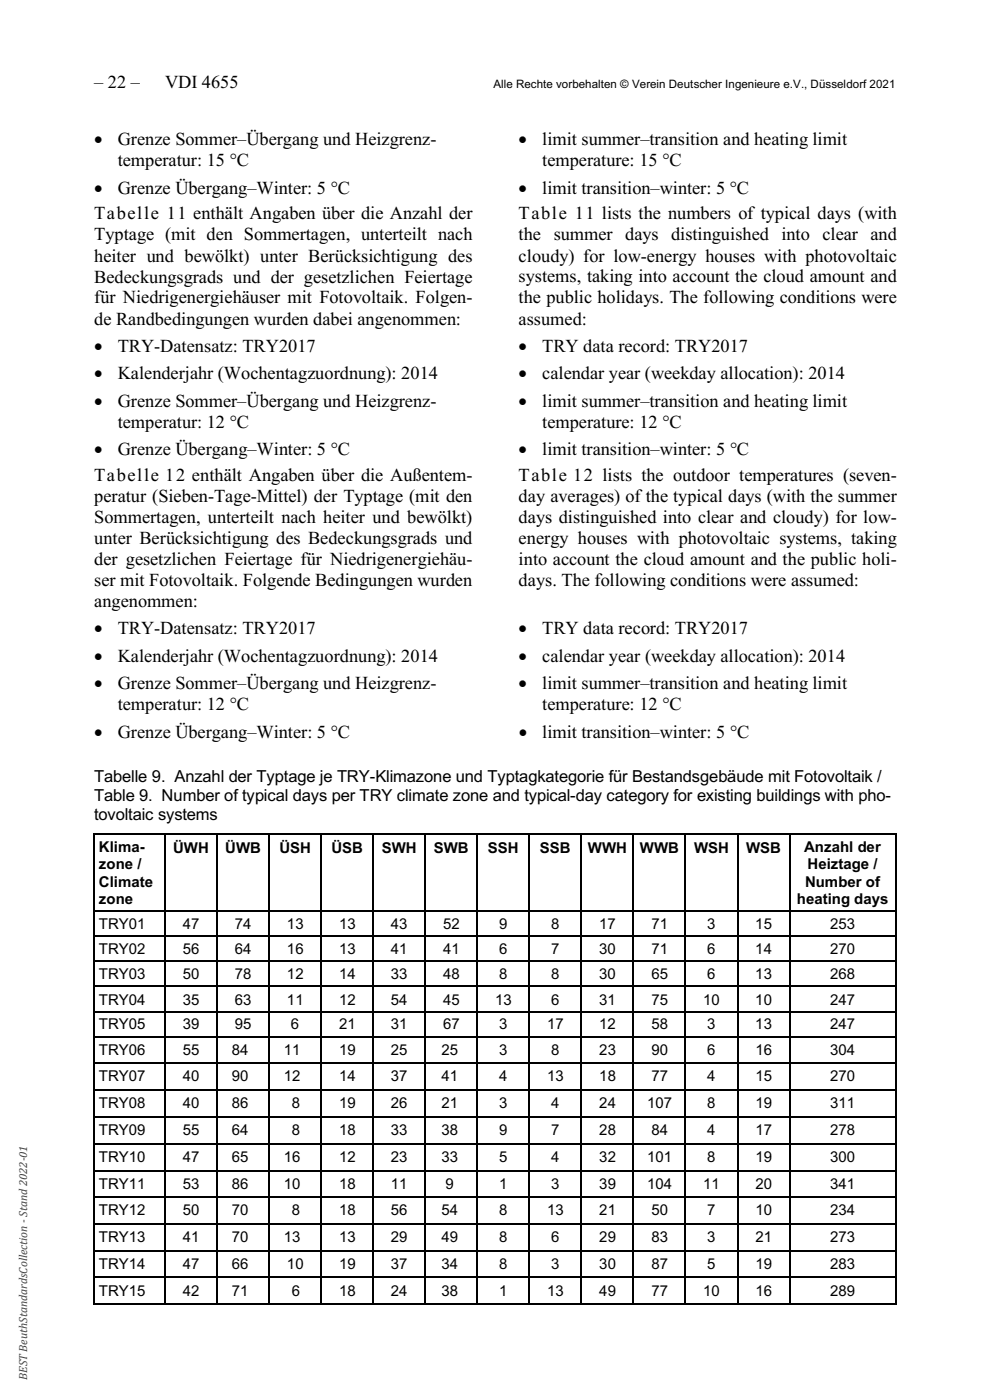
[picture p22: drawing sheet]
<svg xmlns="http://www.w3.org/2000/svg" width="210mm" height="297mm" viewBox="0 0 210 297" stroke-linecap="round" stroke-linejoin="round" font-family="sans-serif">
<defs><g id="words">
<g font-size="3.9">
<text x="20" y="18.6">– 22 –</text>
<text x="35" y="18.6">VDI 4655</text>
<text x="20" y="30.8">•</text>
<text x="25" y="30.8">Grenze Sommer–Übergang und Heizgrenz-</text>
<text x="25" y="35.3">temperatur: 15 °C</text>
<text x="110" y="30.8">•</text>
<text x="115" y="30.8">limit summer–transition and heating limit</text>
<text x="115" y="35.3">temperature: 15 °C</text>
<text x="20" y="41.1">•</text>
<text x="25" y="41.1">Grenze Übergang–Winter: 5 °C</text>
<text x="110" y="41.1">•</text>
<text x="115" y="41.1">limit transition–winter: 5 °C</text>
<text x="20" y="46.6">Tabelle 11 enthält Angaben über die Anzahl der</text>
<text x="110" y="46.6">Table 11 lists the numbers of typical days (with</text>
<text x="20" y="51">Typtage (mit den Sommertagen, unterteilt nach</text>
<text x="110" y="51">the summer days distinguished into clear and</text>
<text x="20" y="55.5">heiter und bewölkt) unter Berücksichtigung des</text>
<text x="20" y="59.9">Bedeckungsgrads und der gesetzlichen Feiertage</text>
<text x="110" y="59.9">systems, taking into account the cloud amount and</text>
<text x="110" y="55.5">cloudy) for low-energy houses with photovoltaic</text>
<text x="20" y="64.4">für Niedrigenergiehäuser mit Fotovoltaik. Folgen-</text>
<text x="110" y="64.4">the public holidays. The following conditions were</text>
<text x="20" y="68.9">de Randbedingungen wurden dabei angenommen:</text>
<text x="110" y="68.9">assumed:</text>
<text x="20" y="74.7">•</text>
<text x="25" y="74.7">TRY-Datensatz: TRY2017</text>
<text x="110" y="74.7">•</text>
<text x="115" y="74.7">TRY data record: TRY2017</text>
<text x="20" y="80.5">•</text>
<text x="25" y="80.5">Kalenderjahr (Wochentagzuordnung): 2014</text>
<text x="110" y="80.5">•</text>
<text x="115" y="80.5">calendar year (weekday allocation): 2014</text>
<text x="20" y="86.3">•</text>
<text x="25" y="86.3">Grenze Sommer–Übergang und Heizgrenz-</text>
<text x="110" y="86.3">•</text>
<text x="115" y="86.3">limit summer–transition and heating limit</text>
<text x="25" y="90.8">temperatur: 12 °C</text>
<text x="115" y="90.8">temperature: 12 °C</text>
<text x="20" y="96.6">•</text>
<text x="25" y="96.6">Grenze Übergang–Winter: 5 °C</text>
<text x="110" y="96.6">•</text>
<text x="115" y="96.6">limit transition–winter: 5 °C</text>
<text x="20" y="102.1">Tabelle 12 enthält Angaben über die Außentem-</text>
<text x="20" y="106.5">peratur (Sieben-Tage-Mittel) der Typtage (mit den</text>
<text x="110" y="102.1">Table 12 lists the outdoor temperatures (seven-</text>
<text x="110" y="106.5">day averages) of the typical days (with the summer</text>
<text x="20" y="111">Sommertagen, unterteilt nach heiter und bewölkt)</text>
<text x="110" y="111">days distinguished into clear and cloudy) for low-</text>
<text x="20" y="115.4">unter Berücksichtigung des Bedeckungsgrads und</text>
<text x="20" y="119.9">der gesetzlichen Feiertage für Niedrigenergiehäu-</text>
<text x="110" y="119.9">into account the cloud amount and the public holi-</text>
<text x="110" y="115.4">energy houses with photovoltaic systems, taking</text>
<text x="20" y="124.4">ser mit Fotovoltaik. Folgende Bedingungen wurden</text>
<text x="110" y="124.4">days. The following conditions were assumed:</text>
<text x="20" y="128.9">angenommen:</text>
<text x="20" y="134.6">•</text>
<text x="25" y="134.6">TRY-Datensatz: TRY2017</text>
<text x="110" y="134.6">•</text>
<text x="115" y="134.6">TRY data record: TRY2017</text>
<text x="20" y="140.4">•</text>
<text x="25" y="140.4">Kalenderjahr (Wochentagzuordnung): 2014</text>
<text x="110" y="140.4">•</text>
<text x="115" y="140.4">calendar year (weekday allocation): 2014</text>
<text x="20" y="146.2">•</text>
<text x="25" y="146.2">Grenze Sommer–Übergang und Heizgrenz-</text>
<text x="110" y="146.2">•</text>
<text x="115" y="146.2">limit summer–transition and heating limit</text>
<text x="25" y="150.7">temperatur: 12 °C</text>
<text x="115" y="150.7">temperature: 12 °C</text>
<text x="20" y="156.5">•</text>
<text x="25" y="156.5">Grenze Übergang–Winter: 5 °C</text>
<text x="110" y="156.5">•</text>
<text x="115" y="156.5">limit transition–winter: 5 °C</text>
</g>
<g font-size="3.5">
<text x="20" y="165.9">Tabelle 9. Anzahl der Typtage je TRY-Klimazone und Typtagkategorie für Bestandsgebäude mit Fotovoltaik /</text>
<text x="20" y="170">Table 9. Number of typical days per TRY climate zone and typical-day category for existing buildings with pho-</text>
<text x="20" y="174">tovoltaic systems</text>
</g>
<g font-size="3.2">
<text x="21" y="180.8">Klima-</text>
<text x="21" y="184.5">zone /</text>
<text x="36.7" y="180.9">ÜWH</text>
<text x="47.8" y="180.9">ÜWB</text>
<text x="59.3" y="180.9">ÜSH</text>
<text x="70.3" y="180.9">ÜSB</text>
<text x="81" y="180.9">SWH</text>
<text x="92" y="180.9">SWB</text>
<text x="103.5" y="180.9">SSH</text>
<text x="114.6" y="180.9">SSB</text>
<text x="124.7" y="180.9">WWH</text>
<text x="135.8" y="180.9">WWB</text>
<text x="147.2" y="180.9">WSH</text>
<text x="158.3" y="180.9">WSB</text>
<text x="170.6" y="180.8">Anzahl der</text>
<text x="171.3" y="184.5">Heiztage /</text>
<text x="21" y="188.2">Climate</text>
<text x="21" y="191.8">zone</text>
<text x="169" y="191.8">heating days</text>
<text x="170.8" y="188.2">Number of</text>
<text x="21" y="197.1">TRY01</text>
<text x="38.8" y="197.1">47</text>
<text x="49.8" y="197.1">74</text>
<text x="60.9" y="197.1">13</text>
<text x="71.9" y="197.1">13</text>
<text x="82.9" y="197.1">43</text>
<text x="94" y="197.1">52</text>
<text x="105.9" y="197.1">9</text>
<text x="116.9" y="197.1">8</text>
<text x="127.1" y="197.1">17</text>
<text x="138.2" y="197.1">71</text>
<text x="150" y="197.1">3</text>
<text x="160.2" y="197.1">15</text>
<text x="176.1" y="197.1">253</text>
<text x="21" y="202.5">TRY02</text>
<text x="38.8" y="202.5">56</text>
<text x="49.8" y="202.5">64</text>
<text x="60.9" y="202.5">16</text>
<text x="71.9" y="202.5">13</text>
<text x="82.9" y="202.5">41</text>
<text x="94" y="202.5">41</text>
<text x="105.9" y="202.5">6</text>
<text x="116.9" y="202.5">7</text>
<text x="127.1" y="202.5">30</text>
<text x="138.2" y="202.5">71</text>
<text x="150" y="202.5">6</text>
<text x="160.2" y="202.5">14</text>
<text x="176.1" y="202.5">270</text>
<text x="21" y="207.8">TRY03</text>
<text x="38.8" y="207.8">50</text>
<text x="49.8" y="207.8">78</text>
<text x="60.9" y="207.8">12</text>
<text x="71.9" y="207.8">14</text>
<text x="82.9" y="207.8">33</text>
<text x="94" y="207.8">48</text>
<text x="105.9" y="207.8">8</text>
<text x="116.9" y="207.8">8</text>
<text x="127.1" y="207.8">30</text>
<text x="138.2" y="207.8">65</text>
<text x="150" y="207.8">6</text>
<text x="160.2" y="207.8">13</text>
<text x="176.1" y="207.8">268</text>
<text x="21" y="213.1">TRY04</text>
<text x="38.8" y="213.1">35</text>
<text x="49.8" y="213.1">63</text>
<text x="60.9" y="213.1">11</text>
<text x="71.9" y="213.1">12</text>
<text x="82.9" y="213.1">54</text>
<text x="94" y="213.1">45</text>
<text x="105" y="213.1">13</text>
<text x="116.9" y="213.1">6</text>
<text x="127.1" y="213.1">31</text>
<text x="138.2" y="213.1">75</text>
<text x="149.2" y="213.1">10</text>
<text x="160.2" y="213.1">10</text>
<text x="176.1" y="213.1">247</text>
<text x="21" y="218.4">TRY05</text>
<text x="38.8" y="218.4">39</text>
<text x="49.8" y="218.4">95</text>
<text x="61.7" y="218.4">6</text>
<text x="71.9" y="218.4">21</text>
<text x="82.9" y="218.4">31</text>
<text x="94" y="218.4">67</text>
<text x="105.9" y="218.4">3</text>
<text x="116.1" y="218.4">17</text>
<text x="127.1" y="218.4">12</text>
<text x="138.2" y="218.4">58</text>
<text x="150" y="218.4">3</text>
<text x="160.2" y="218.4">13</text>
<text x="176.1" y="218.4">247</text>
<text x="21" y="223.8">TRY06</text>
<text x="38.8" y="223.8">55</text>
<text x="49.2" y="223.8">84</text>
<text x="60.2" y="223.8">11</text>
<text x="71.9" y="223.8">19</text>
<text x="82.9" y="223.8">25</text>
<text x="93.6" y="223.8">25</text>
<text x="105.9" y="223.8">3</text>
<text x="116.9" y="223.8">8</text>
<text x="127.1" y="223.8">23</text>
<text x="138.2" y="223.8">90</text>
<text x="150" y="223.8">6</text>
<text x="160.2" y="223.8">16</text>
<text x="176.1" y="223.8">304</text>
<text x="21" y="229.4">TRY07</text>
<text x="38.8" y="229.4">40</text>
<text x="49.2" y="229.4">90</text>
<text x="60.2" y="229.4">12</text>
<text x="71.9" y="229.4">14</text>
<text x="82.9" y="229.4">37</text>
<text x="93.6" y="229.4">41</text>
<text x="105.9" y="229.4">4</text>
<text x="116.1" y="229.4">13</text>
<text x="127.1" y="229.4">18</text>
<text x="138.2" y="229.4">77</text>
<text x="150" y="229.4">4</text>
<text x="160.2" y="229.4">15</text>
<text x="176.1" y="229.4">270</text>
<text x="21" y="235.2">TRY08</text>
<text x="38.8" y="235.2">40</text>
<text x="49.2" y="235.2">86</text>
<text x="61.9" y="235.2">8</text>
<text x="71.9" y="235.2">19</text>
<text x="82.9" y="235.2">26</text>
<text x="93.6" y="235.2">21</text>
<text x="105.9" y="235.2">3</text>
<text x="116.9" y="235.2">4</text>
<text x="127.1" y="235.2">24</text>
<text x="137.3" y="235.2">107</text>
<text x="150" y="235.2">8</text>
<text x="160.2" y="235.2">19</text>
<text x="176.1" y="235.2">311</text>
<text x="21" y="240.8">TRY09</text>
<text x="38.8" y="240.8">55</text>
<text x="49.2" y="240.8">64</text>
<text x="61.9" y="240.8">8</text>
<text x="71.9" y="240.8">18</text>
<text x="82.9" y="240.8">33</text>
<text x="93.6" y="240.8">38</text>
<text x="105.9" y="240.8">9</text>
<text x="116.9" y="240.8">7</text>
<text x="127.1" y="240.8">28</text>
<text x="138.2" y="240.8">84</text>
<text x="150" y="240.8">4</text>
<text x="160.2" y="240.8">17</text>
<text x="176.1" y="240.8">278</text>
<text x="21" y="246.5">TRY10</text>
<text x="38.8" y="246.5">47</text>
<text x="49.2" y="246.5">65</text>
<text x="60.2" y="246.5">16</text>
<text x="71.9" y="246.5">12</text>
<text x="82.9" y="246.5">23</text>
<text x="93.6" y="246.5">33</text>
<text x="105.9" y="246.5">5</text>
<text x="116.9" y="246.5">4</text>
<text x="127.1" y="246.5">32</text>
<text x="137.3" y="246.5">101</text>
<text x="150" y="246.5">8</text>
<text x="160.2" y="246.5">19</text>
<text x="176.1" y="246.5">300</text>
<text x="21" y="252.2">TRY11</text>
<text x="21" y="257.9">TRY12</text>
<text x="38.8" y="252.2">53</text>
<text x="38.8" y="257.9">50</text>
<text x="49.2" y="252.2">86</text>
<text x="49.2" y="257.9">70</text>
<text x="60.2" y="252.2">10</text>
<text x="61.9" y="257.9">8</text>
<text x="71.9" y="252.2">18</text>
<text x="71.9" y="257.9">18</text>
<text x="82.9" y="252.2">11</text>
<text x="82.9" y="257.9">56</text>
<text x="93.6" y="257.9">54</text>
<text x="94.5" y="252.2">9</text>
<text x="105.9" y="252.2">1</text>
<text x="105.9" y="257.9">8</text>
<text x="116.1" y="257.9">13</text>
<text x="116.9" y="252.2">3</text>
<text x="127.1" y="252.2">39</text>
<text x="127.1" y="257.9">21</text>
<text x="137.3" y="252.2">104</text>
<text x="138.2" y="257.9">50</text>
<text x="149.2" y="252.2">11</text>
<text x="150" y="257.9">7</text>
<text x="160.2" y="252.2">20</text>
<text x="160.2" y="257.9">10</text>
<text x="176.1" y="252.2">341</text>
<text x="176.1" y="257.9">234</text>
<text x="21" y="263.5">TRY13</text>
<text x="38.8" y="263.5">41</text>
<text x="49.2" y="263.5">70</text>
<text x="60.2" y="263.5">13</text>
<text x="71.9" y="263.5">13</text>
<text x="82.9" y="263.5">29</text>
<text x="93.6" y="263.5">49</text>
<text x="105.9" y="263.5">8</text>
<text x="116.9" y="263.5">6</text>
<text x="127.1" y="263.5">29</text>
<text x="138.2" y="263.5">83</text>
<text x="150" y="263.5">3</text>
<text x="160.2" y="263.5">21</text>
<text x="176.1" y="263.5">273</text>
<text x="21" y="269.2">TRY14</text>
<text x="38.8" y="269.2">47</text>
<text x="49.2" y="269.2">66</text>
<text x="60.9" y="269.2">10</text>
<text x="71.9" y="269.2">19</text>
<text x="82.9" y="269.2">37</text>
<text x="93.6" y="269.2">34</text>
<text x="105.9" y="269.2">8</text>
<text x="116.9" y="269.2">3</text>
<text x="127.1" y="269.2">30</text>
<text x="138.2" y="269.2">87</text>
<text x="150" y="269.2">5</text>
<text x="160.2" y="269.2">19</text>
<text x="176.1" y="269.2">283</text>
<text x="21" y="274.9">TRY15</text>
<text x="38.8" y="274.9">42</text>
<text x="49.2" y="274.9">71</text>
<text x="61.9" y="274.9">6</text>
<text x="71.9" y="274.9">18</text>
<text x="82.9" y="274.9">24</text>
<text x="93.6" y="274.9">38</text>
<text x="105.9" y="274.9">1</text>
<text x="116.1" y="274.9">13</text>
<text x="127.1" y="274.9">49</text>
<text x="138.2" y="274.9">77</text>
<text x="149.2" y="274.9">10</text>
<text x="160.2" y="274.9">16</text>
<text x="176.1" y="274.9">289</text>
</g>
<text font-size="2.5" x="104.7" y="18.6">Alle Rechte vorbehalten © Verein Deutscher Ingenieure e.V., Düsseldorf 2021</text>
<text font-size="2.5" fill="#424242" x="5.8" y="292.8" transform="rotate(-90 5.8 292.8)">BEST BeuthStandardsCollection - Stand 2022-01</text>
</g></defs>
<g fill="#000">
<path d="M19.7 176.9h.3v.3h-.3zM34.9 176.9h.2v.3h-.2zM45.9 176.9h.2v.3h-.2zM56.9 176.9h.3v.3h-.3zM68 176.9h.2v.3h-.2zM79 176.9h.3v.3h-.3zM90.1 176.9h.2v.3h-.2zM101.1 176.9h.3v.3h-.3zM112.1 176.9h.3v.3h-.3zM123.2 176.9h.2v.3h-.2zM134.2 176.9h.3v.3h-.3zM145.3 176.9h.2v.3h-.2z"/>
<path d="M156.3 176.9h.3v.3h-.3zM167.4 176.9h.2v.3h-.2zM189.9 176.9h.2v.3h-.2zM19.7 193.2h.3v.3h-.3zM19.7 198.5h.3v.3h-.3zM34.9 193.2h.2v.3h-.2zM34.9 198.5h.2v.3h-.2zM45.9 193.2h.2v.3h-.2zM45.9 198.5h.2v.3h-.2zM56.9 193.2h.3v.3h-.3zM56.9 198.5h.3v.3h-.3zM68 193.2h.2v.3h-.2z"/>
<path d="M68 198.5h.2v.3h-.2zM79 193.2h.3v.3h-.3zM79 198.5h.3v.3h-.3zM90.1 193.2h.2v.3h-.2zM90.1 198.5h.2v.3h-.2zM101.1 193.2h.3v.3h-.3zM101.1 198.5h.3v.3h-.3zM112.1 193.2h.3v.3h-.3zM112.1 198.5h.3v.3h-.3zM123.2 193.2h.2v.3h-.2zM123.2 198.5h.2v.3h-.2zM134.2 193.2h.3v.3h-.3z"/>
<path d="M134.2 198.5h.3v.3h-.3zM145.3 193.2h.2v.3h-.2zM145.3 198.5h.2v.3h-.2zM156.3 193.2h.3v.3h-.3zM156.3 198.5h.3v.3h-.3zM167.4 193.2h.2v.3h-.2zM167.4 198.5h.2v.3h-.2zM189.9 193.2h.2v.3h-.2zM189.9 198.5h.2v.3h-.2zM19.7 203.8h.3v.3h-.3zM19.7 209.2h.3v.2h-.3zM19.7 214.5h.3v.3h-.3z"/>
<path d="M34.9 203.8h.2v.3h-.2zM34.9 209.2h.2v.2h-.2zM34.9 214.5h.2v.3h-.2zM45.9 203.8h.2v.3h-.2zM45.9 209.2h.2v.2h-.2zM45.9 214.5h.2v.3h-.2zM56.9 203.8h.3v.3h-.3zM56.9 209.2h.3v.2h-.3zM56.9 214.5h.3v.3h-.3zM68 203.8h.2v.3h-.2zM68 209.2h.2v.2h-.2zM68 214.5h.2v.3h-.2z"/>
<path d="M79 203.8h.3v.3h-.3zM79 209.2h.3v.2h-.3zM79 214.5h.3v.3h-.3zM90.1 203.8h.2v.3h-.2zM90.1 209.2h.2v.2h-.2zM90.1 214.5h.2v.3h-.2zM101.1 203.8h.3v.3h-.3zM101.1 209.2h.3v.2h-.3zM101.1 214.5h.3v.3h-.3zM112.1 203.8h.3v.3h-.3zM112.1 209.2h.3v.2h-.3zM112.1 214.5h.3v.3h-.3z"/>
<path d="M123.2 203.8h.2v.3h-.2zM123.2 209.2h.2v.2h-.2zM123.2 214.5h.2v.3h-.2zM134.2 203.8h.3v.3h-.3zM134.2 209.2h.3v.2h-.3zM134.2 214.5h.3v.3h-.3zM145.3 203.8h.2v.3h-.2zM145.3 209.2h.2v.2h-.2zM145.3 214.5h.2v.3h-.2zM156.3 203.8h.3v.3h-.3zM156.3 209.2h.3v.2h-.3zM156.3 214.5h.3v.3h-.3z"/>
<path d="M167.4 203.8h.2v.3h-.2zM167.4 209.2h.2v.2h-.2zM167.4 214.5h.2v.3h-.2zM189.9 203.8h.2v.3h-.2zM189.9 209.2h.2v.2h-.2zM189.9 214.5h.2v.3h-.2zM19.7 219.8h.3v.3h-.3zM19.7 225.5h.3v.3h-.3zM19.7 231.2h.3v.2h-.3zM19.7 236.9h.3v.2h-.3zM34.9 219.8h.2v.3h-.2zM34.9 225.5h.2v.3h-.2z"/>
<path d="M34.9 231.2h.2v.2h-.2zM34.9 236.9h.2v.2h-.2zM45.9 219.8h.2v.3h-.2zM45.9 225.5h.2v.3h-.2zM45.9 231.2h.2v.2h-.2zM45.9 236.9h.2v.2h-.2zM56.9 219.8h.3v.3h-.3zM56.9 225.5h.3v.3h-.3zM56.9 231.2h.3v.2h-.3zM56.9 236.9h.3v.2h-.3zM68 219.8h.2v.3h-.2zM68 225.5h.2v.3h-.2z"/>
<path d="M68 231.2h.2v.2h-.2zM68 236.9h.2v.2h-.2zM79 219.8h.3v.3h-.3zM79 225.5h.3v.3h-.3zM79 231.2h.3v.2h-.3zM79 236.9h.3v.2h-.3zM90.1 219.8h.2v.3h-.2zM90.1 225.5h.2v.3h-.2zM90.1 231.2h.2v.2h-.2zM90.1 236.9h.2v.2h-.2zM101.1 219.8h.3v.3h-.3zM101.1 225.5h.3v.3h-.3z"/>
<path d="M101.1 231.2h.3v.2h-.3zM101.1 236.9h.3v.2h-.3zM112.1 219.8h.3v.3h-.3zM112.1 225.5h.3v.3h-.3zM112.1 231.2h.3v.2h-.3zM112.1 236.9h.3v.2h-.3zM123.2 219.8h.2v.3h-.2zM123.2 225.5h.2v.3h-.2zM123.2 231.2h.2v.2h-.2zM123.2 236.9h.2v.2h-.2zM134.2 219.8h.3v.3h-.3zM134.2 225.5h.3v.3h-.3z"/>
<path d="M134.2 231.2h.3v.2h-.3zM134.2 236.9h.3v.2h-.3zM145.3 219.8h.2v.3h-.2zM145.3 225.5h.2v.3h-.2zM145.3 231.2h.2v.2h-.2zM145.3 236.9h.2v.2h-.2zM156.3 219.8h.3v.3h-.3zM156.3 225.5h.3v.3h-.3zM156.3 231.2h.3v.2h-.3zM156.3 236.9h.3v.2h-.3zM167.4 219.8h.2v.3h-.2zM167.4 225.5h.2v.3h-.2z"/>
<path d="M167.4 231.2h.2v.2h-.2zM167.4 236.9h.2v.2h-.2zM189.9 219.8h.2v.3h-.2zM189.9 225.5h.2v.3h-.2zM189.9 231.2h.2v.2h-.2zM189.9 236.9h.2v.2h-.2zM19.7 242.6h.3v.2h-.3zM19.7 248.2h.3v.3h-.3zM19.7 253.9h.3v.3h-.3zM19.7 259.6h.3v.2h-.3zM34.9 242.6h.2v.2h-.2zM34.9 248.2h.2v.3h-.2z"/>
<path d="M34.9 253.9h.2v.3h-.2zM34.9 259.6h.2v.2h-.2zM45.9 242.6h.2v.2h-.2zM45.9 248.2h.2v.3h-.2zM45.9 253.9h.2v.3h-.2zM45.9 259.6h.2v.2h-.2zM56.9 242.6h.3v.2h-.3zM56.9 248.2h.3v.3h-.3zM56.9 253.9h.3v.3h-.3zM56.9 259.6h.3v.2h-.3zM68 242.6h.2v.2h-.2zM68 248.2h.2v.3h-.2z"/>
<path d="M68 253.9h.2v.3h-.2zM68 259.6h.2v.2h-.2zM79 242.6h.3v.2h-.3zM79 248.2h.3v.3h-.3zM79 253.9h.3v.3h-.3zM79 259.6h.3v.2h-.3zM90.1 242.6h.2v.2h-.2zM90.1 248.2h.2v.3h-.2zM90.1 253.9h.2v.3h-.2zM90.1 259.6h.2v.2h-.2zM101.1 242.6h.3v.2h-.3zM101.1 248.2h.3v.3h-.3z"/>
<path d="M101.1 253.9h.3v.3h-.3zM101.1 259.6h.3v.2h-.3zM112.1 242.6h.3v.2h-.3zM112.1 248.2h.3v.3h-.3zM112.1 253.9h.3v.3h-.3zM112.1 259.6h.3v.2h-.3zM123.2 242.6h.2v.2h-.2zM123.2 248.2h.2v.3h-.2zM123.2 253.9h.2v.3h-.2zM123.2 259.6h.2v.2h-.2zM134.2 242.6h.3v.2h-.3zM134.2 248.2h.3v.3h-.3z"/>
<path d="M134.2 253.9h.3v.3h-.3zM134.2 259.6h.3v.2h-.3zM145.3 242.6h.2v.2h-.2zM145.3 248.2h.2v.3h-.2zM145.3 253.9h.2v.3h-.2zM145.3 259.6h.2v.2h-.2zM156.3 242.6h.3v.2h-.3zM156.3 248.2h.3v.3h-.3zM156.3 253.9h.3v.3h-.3zM156.3 259.6h.3v.2h-.3zM167.4 242.6h.2v.2h-.2zM167.4 248.2h.2v.3h-.2z"/>
<path d="M167.4 253.9h.2v.3h-.2zM167.4 259.6h.2v.2h-.2zM189.9 242.6h.2v.2h-.2zM189.9 248.2h.2v.3h-.2zM189.9 253.9h.2v.3h-.2zM189.9 259.6h.2v.2h-.2zM19.7 265.3h.3v.2h-.3zM19.7 270.9h.3v.3h-.3zM19.7 276.6h.3v.3h-.3zM34.9 265.3h.2v.2h-.2zM34.9 270.9h.2v.3h-.2zM34.9 276.6h.2v.3h-.2z"/>
<path d="M45.9 265.3h.2v.2h-.2zM45.9 270.9h.2v.3h-.2zM45.9 276.6h.2v.3h-.2zM56.9 265.3h.3v.2h-.3zM56.9 270.9h.3v.3h-.3zM56.9 276.6h.3v.3h-.3zM68 265.3h.2v.2h-.2zM68 270.9h.2v.3h-.2zM68 276.6h.2v.3h-.2zM79 265.3h.3v.2h-.3zM79 270.9h.3v.3h-.3zM79 276.6h.3v.3h-.3z"/>
<path d="M90.1 265.3h.2v.2h-.2zM90.1 270.9h.2v.3h-.2zM90.1 276.6h.2v.3h-.2zM101.1 265.3h.3v.2h-.3zM101.1 270.9h.3v.3h-.3zM101.1 276.6h.3v.3h-.3zM112.1 265.3h.3v.2h-.3zM112.1 270.9h.3v.3h-.3zM112.1 276.6h.3v.3h-.3zM123.2 265.3h.2v.2h-.2zM123.2 270.9h.2v.3h-.2zM123.2 276.6h.2v.3h-.2z"/>
<path d="M134.2 265.3h.3v.2h-.3zM134.2 270.9h.3v.3h-.3zM134.2 276.6h.3v.3h-.3zM145.3 265.3h.2v.2h-.2zM145.3 270.9h.2v.3h-.2zM145.3 276.6h.2v.3h-.2zM156.3 265.3h.3v.2h-.3zM156.3 270.9h.3v.3h-.3zM156.3 276.6h.3v.3h-.3zM167.4 265.3h.2v.2h-.2zM167.4 270.9h.2v.3h-.2zM167.4 276.6h.2v.3h-.2z"/>
<path d="M189.9 265.3h.2v.2h-.2zM189.9 270.9h.2v.3h-.2zM189.9 276.6h.2v.3h-.2z"/>
</g>
<g fill="none" stroke="#000" stroke-width=".25">
<path d="M19.9 177.2v16M20 177h14.9M35 177.2v16M35.1 177h10.8M46 177.2v16M46.1 177h10.8M57.1 177.2v16M57.2 177h10.8M68.1 177.2v16M68.2 177h10.8M79.2 177.2v16M79.3 177h10.8"/>
<path d="M90.2 177.2v16M90.3 177h10.8M101.3 177.2v16M101.4 177h10.7M112.3 177.2v16M112.4 177h10.8M123.3 177.2v16M123.4 177h10.8M134.4 177.2v16M134.5 177h10.8M145.4 177.2v16M145.5 177h10.8"/>
<path d="M156.5 177.2v16M156.6 177h10.8M167.5 177.2v16M167.6 177h22.3M190 177.2v16M19.9 193.5v5M19.9 198.8v5M20 193.3h14.9M20 198.7h14.9M35 193.5v5M35 198.8v5M35.1 193.3h10.8"/>
<path d="M35.1 198.7h10.8M46 193.5v5M46 198.8v5M46.1 193.3h10.8M46.1 198.7h10.8M57.1 193.5v5M57.1 198.8v5M57.2 193.3h10.8M57.2 198.7h10.8M68.1 193.5v5M68.1 198.8v5M68.2 193.3h10.8"/>
<path d="M68.2 198.7h10.8M79.2 193.5v5M79.2 198.8v5M79.3 193.3h10.8M79.3 198.7h10.8M90.2 193.5v5M90.2 198.8v5M90.3 193.3h10.8M90.3 198.7h10.8M101.3 193.5v5M101.3 198.8v5M101.4 193.3h10.7"/>
<path d="M101.4 198.7h10.7M112.3 193.5v5M112.3 198.8v5M112.4 193.3h10.8M112.4 198.7h10.8M123.3 193.5v5M123.3 198.8v5M123.4 193.3h10.8M123.4 198.7h10.8M134.4 193.5v5M134.4 198.8v5M134.5 193.3h10.8"/>
<path d="M134.5 198.7h10.8M145.4 193.5v5M145.4 198.8v5M145.5 193.3h10.8M145.5 198.7h10.8M156.5 193.5v5M156.5 198.8v5M156.6 193.3h10.8M156.6 198.7h10.8M167.5 193.5v5M167.5 198.8v5M167.6 193.3h22.3"/>
<path d="M167.6 198.7h22.3M190 193.5v5M190 198.8v5M19.9 204.1v5.1M19.9 209.4v5.1M19.9 214.8v5M20 204h14.9M20 209.3h14.9M20 214.6h14.9M20 220h14.9M35 204.1v5.1M35 209.4v5.1"/>
<path d="M35 214.8v5M35.1 204h10.8M35.1 209.3h10.8M35.1 214.6h10.8M35.1 220h10.8M46 204.1v5.1M46 209.4v5.1M46 214.8v5M46.1 204h10.8M46.1 209.3h10.8M46.1 214.6h10.8M46.1 220h10.8"/>
<path d="M57.1 204.1v5.1M57.1 209.4v5.1M57.1 214.8v5M57.2 204h10.8M57.2 209.3h10.8M57.2 214.6h10.8M57.2 220h10.8M68.1 204.1v5.1M68.1 209.4v5.1M68.1 214.8v5M68.2 204h10.8M68.2 209.3h10.8"/>
<path d="M68.2 214.6h10.8M68.2 220h10.8M79.2 204.1v5.1M79.2 209.4v5.1M79.2 214.8v5M79.3 204h10.8M79.3 209.3h10.8M79.3 214.6h10.8M79.3 220h10.8M90.2 204.1v5.1M90.2 209.4v5.1M90.2 214.8v5"/>
<path d="M90.3 204h10.8M90.3 209.3h10.8M90.3 214.6h10.8M90.3 220h10.8M101.3 204.1v5.1M101.3 209.4v5.1M101.3 214.8v5M101.4 204h10.7M101.4 209.3h10.7M101.4 214.6h10.7M101.4 220h10.7M112.3 204.1v5.1"/>
<path d="M112.3 209.4v5.1M112.3 214.8v5M112.4 204h10.8M112.4 209.3h10.8M112.4 214.6h10.8M112.4 220h10.8M123.3 204.1v5.1M123.3 209.4v5.1M123.3 214.8v5M123.4 204h10.8M123.4 209.3h10.8M123.4 214.6h10.8"/>
<path d="M123.4 220h10.8M134.4 204.1v5.1M134.4 209.4v5.1M134.4 214.8v5M134.5 204h10.8M134.5 209.3h10.8M134.5 214.6h10.8M134.5 220h10.8M145.4 204.1v5.1M145.4 209.4v5.1M145.4 214.8v5M145.5 204h10.8"/>
<path d="M145.5 209.3h10.8M145.5 214.6h10.8M145.5 220h10.8M156.5 204.1v5.1M156.5 209.4v5.1M156.5 214.8v5M156.6 204h10.8M156.6 209.3h10.8M156.6 214.6h10.8M156.6 220h10.8M167.5 204.1v5.1M167.5 209.4v5.1"/>
<path d="M167.5 214.8v5M167.6 204h22.3M167.6 209.3h22.3M167.6 214.6h22.3M167.6 220h22.3M190 204.1v5.1M190 209.4v5.1M190 214.8v5M19.9 220.1v5.4M19.9 225.8v5.4M19.9 231.4v5.5M19.9 237.1v5.5"/>
<path d="M20 225.6h14.9M20 231.3h14.9M20 237h14.9M35 220.1v5.4M35 225.8v5.4M35 231.4v5.5M35 237.1v5.5M35.1 225.6h10.8M35.1 231.3h10.8M35.1 237h10.8M46 220.1v5.4M46 225.8v5.4"/>
<path d="M46 231.4v5.5M46 237.1v5.5M46.1 225.6h10.8M46.1 231.3h10.8M46.1 237h10.8M57.1 220.1v5.4M57.1 225.8v5.4M57.1 231.4v5.5M57.1 237.1v5.5M57.2 225.6h10.8M57.2 231.3h10.8M57.2 237h10.8"/>
<path d="M68.1 220.1v5.4M68.1 225.8v5.4M68.1 231.4v5.5M68.1 237.1v5.5M68.2 225.6h10.8M68.2 231.3h10.8M68.2 237h10.8M79.2 220.1v5.4M79.2 225.8v5.4M79.2 231.4v5.5M79.2 237.1v5.5M79.3 225.6h10.8"/>
<path d="M79.3 231.3h10.8M79.3 237h10.8M90.2 220.1v5.4M90.2 225.8v5.4M90.2 231.4v5.5M90.2 237.1v5.5M90.3 225.6h10.8M90.3 231.3h10.8M90.3 237h10.8M101.3 220.1v5.4M101.3 225.8v5.4M101.3 231.4v5.5"/>
<path d="M101.3 237.1v5.5M101.4 225.6h10.7M101.4 231.3h10.7M101.4 237h10.7M112.3 220.1v5.4M112.3 225.8v5.4M112.3 231.4v5.5M112.3 237.1v5.5M112.4 225.6h10.8M112.4 231.3h10.8M112.4 237h10.8M123.3 220.1v5.4"/>
<path d="M123.3 225.8v5.4M123.3 231.4v5.5M123.3 237.1v5.5M123.4 225.6h10.8M123.4 231.3h10.8M123.4 237h10.8M134.4 220.1v5.4M134.4 225.8v5.4M134.4 231.4v5.5M134.4 237.1v5.5M134.5 225.6h10.8M134.5 231.3h10.8"/>
<path d="M134.5 237h10.8M145.4 220.1v5.4M145.4 225.8v5.4M145.4 231.4v5.5M145.4 237.1v5.5M145.5 225.6h10.8M145.5 231.3h10.8M145.5 237h10.8M156.5 220.1v5.4M156.5 225.8v5.4M156.5 231.4v5.5M156.5 237.1v5.5"/>
<path d="M156.6 225.6h10.8M156.6 231.3h10.8M156.6 237h10.8M167.5 220.1v5.4M167.5 225.8v5.4M167.5 231.4v5.5M167.5 237.1v5.5M167.6 225.6h22.3M167.6 231.3h22.3M167.6 237h22.3M190 220.1v5.4M190 225.8v5.4"/>
<path d="M190 231.4v5.5M190 237.1v5.5M19.9 242.8v5.4M19.9 248.5v5.4M19.9 254.2v5.4M19.9 259.8v5.5M20 242.7h14.9M20 248.4h14.9M20 254h14.9M20 259.7h14.9M35 242.8v5.4M35 248.5v5.4"/>
<path d="M35 254.2v5.4M35 259.8v5.5M35.1 242.7h10.8M35.1 248.4h10.8M35.1 254h10.8M35.1 259.7h10.8M46 242.8v5.4M46 248.5v5.4M46 254.2v5.4M46 259.8v5.5M46.1 242.7h10.8M46.1 248.4h10.8"/>
<path d="M46.1 254h10.8M46.1 259.7h10.8M57.1 242.8v5.4M57.1 248.5v5.4M57.1 254.2v5.4M57.1 259.8v5.5M57.2 242.7h10.8M57.2 248.4h10.8M57.2 254h10.8M57.2 259.7h10.8M68.1 242.8v5.4M68.1 248.5v5.4"/>
<path d="M68.1 254.2v5.4M68.1 259.8v5.5M68.2 242.7h10.8M68.2 248.4h10.8M68.2 254h10.8M68.2 259.7h10.8M79.2 242.8v5.4M79.2 248.5v5.4M79.2 254.2v5.4M79.2 259.8v5.5M79.3 242.7h10.8M79.3 248.4h10.8"/>
<path d="M79.3 254h10.8M79.3 259.7h10.8M90.2 242.8v5.4M90.2 248.5v5.4M90.2 254.2v5.4M90.2 259.8v5.5M90.3 242.7h10.8M90.3 248.4h10.8M90.3 254h10.8M90.3 259.7h10.8M101.3 242.8v5.4M101.3 248.5v5.4"/>
<path d="M101.3 254.2v5.4M101.3 259.8v5.5M101.4 242.7h10.7M101.4 248.4h10.7M101.4 254h10.7M101.4 259.7h10.7M112.3 242.8v5.4M112.3 248.5v5.4M112.3 254.2v5.4M112.3 259.8v5.5M112.4 242.7h10.8M112.4 248.4h10.8"/>
<path d="M112.4 254h10.8M112.4 259.7h10.8M123.3 242.8v5.4M123.3 248.5v5.4M123.3 254.2v5.4M123.3 259.8v5.5M123.4 242.7h10.8M123.4 248.4h10.8M123.4 254h10.8M123.4 259.7h10.8M134.4 242.8v5.4M134.4 248.5v5.4"/>
<path d="M134.4 254.2v5.4M134.4 259.8v5.5M134.5 242.7h10.8M134.5 248.4h10.8M134.5 254h10.8M134.5 259.7h10.8M145.4 242.8v5.4M145.4 248.5v5.4M145.4 254.2v5.4M145.4 259.8v5.5M145.5 242.7h10.8M145.5 248.4h10.8"/>
<path d="M145.5 254h10.8M145.5 259.7h10.8M156.5 242.8v5.4M156.5 248.5v5.4M156.5 254.2v5.4M156.5 259.8v5.5M156.6 242.7h10.8M156.6 248.4h10.8M156.6 254h10.8M156.6 259.7h10.8M167.5 242.8v5.4M167.5 248.5v5.4"/>
<path d="M167.5 254.2v5.4M167.5 259.8v5.5M167.6 242.7h22.3M167.6 248.4h22.3M167.6 254h22.3M167.6 259.7h22.3M190 242.8v5.4M190 248.5v5.4M190 254.2v5.4M190 259.8v5.5M19.9 265.5v5.4M19.9 271.2v5.4"/>
<path d="M20 265.4h14.9M20 271.1h14.9M20 276.8h14.9M35 265.5v5.4M35 271.2v5.4M35.1 265.4h10.8M35.1 271.1h10.8M35.1 276.8h10.8M46 265.5v5.4M46 271.2v5.4M46.1 265.4h10.8M46.1 271.1h10.8"/>
<path d="M46.1 276.8h10.8M57.1 265.5v5.4M57.1 271.2v5.4M57.2 265.4h10.8M57.2 271.1h10.8M57.2 276.8h10.8M68.1 265.5v5.4M68.1 271.2v5.4M68.2 265.4h10.8M68.2 271.1h10.8M68.2 276.8h10.8M79.2 265.5v5.4"/>
<path d="M79.2 271.2v5.4M79.3 265.4h10.8M79.3 271.1h10.8M79.3 276.8h10.8M90.2 265.5v5.4M90.2 271.2v5.4M90.3 265.4h10.8M90.3 271.1h10.8M90.3 276.8h10.8M101.3 265.5v5.4M101.3 271.2v5.4M101.4 265.4h10.7"/>
<path d="M101.4 271.1h10.7M101.4 276.8h10.7M112.3 265.5v5.4M112.3 271.2v5.4M112.4 265.4h10.8M112.4 271.1h10.8M112.4 276.8h10.8M123.3 265.5v5.4M123.3 271.2v5.4M123.4 265.4h10.8M123.4 271.1h10.8M123.4 276.8h10.8"/>
<path d="M134.4 265.5v5.4M134.4 271.2v5.4M134.5 265.4h10.8M134.5 271.1h10.8M134.5 276.8h10.8M145.4 265.5v5.4M145.4 271.2v5.4M145.5 265.4h10.8M145.5 271.1h10.8M145.5 276.8h10.8M156.5 265.5v5.4M156.5 271.2v5.4"/>
<path d="M156.6 265.4h10.8M156.6 271.1h10.8M156.6 276.8h10.8M167.5 265.5v5.4M167.5 271.2v5.4M167.6 265.4h22.3M167.6 271.1h22.3M167.6 276.8h22.3M190 265.5v5.4M190 271.2v5.4"/>
</g>
<use href="#words"/>
</svg>
